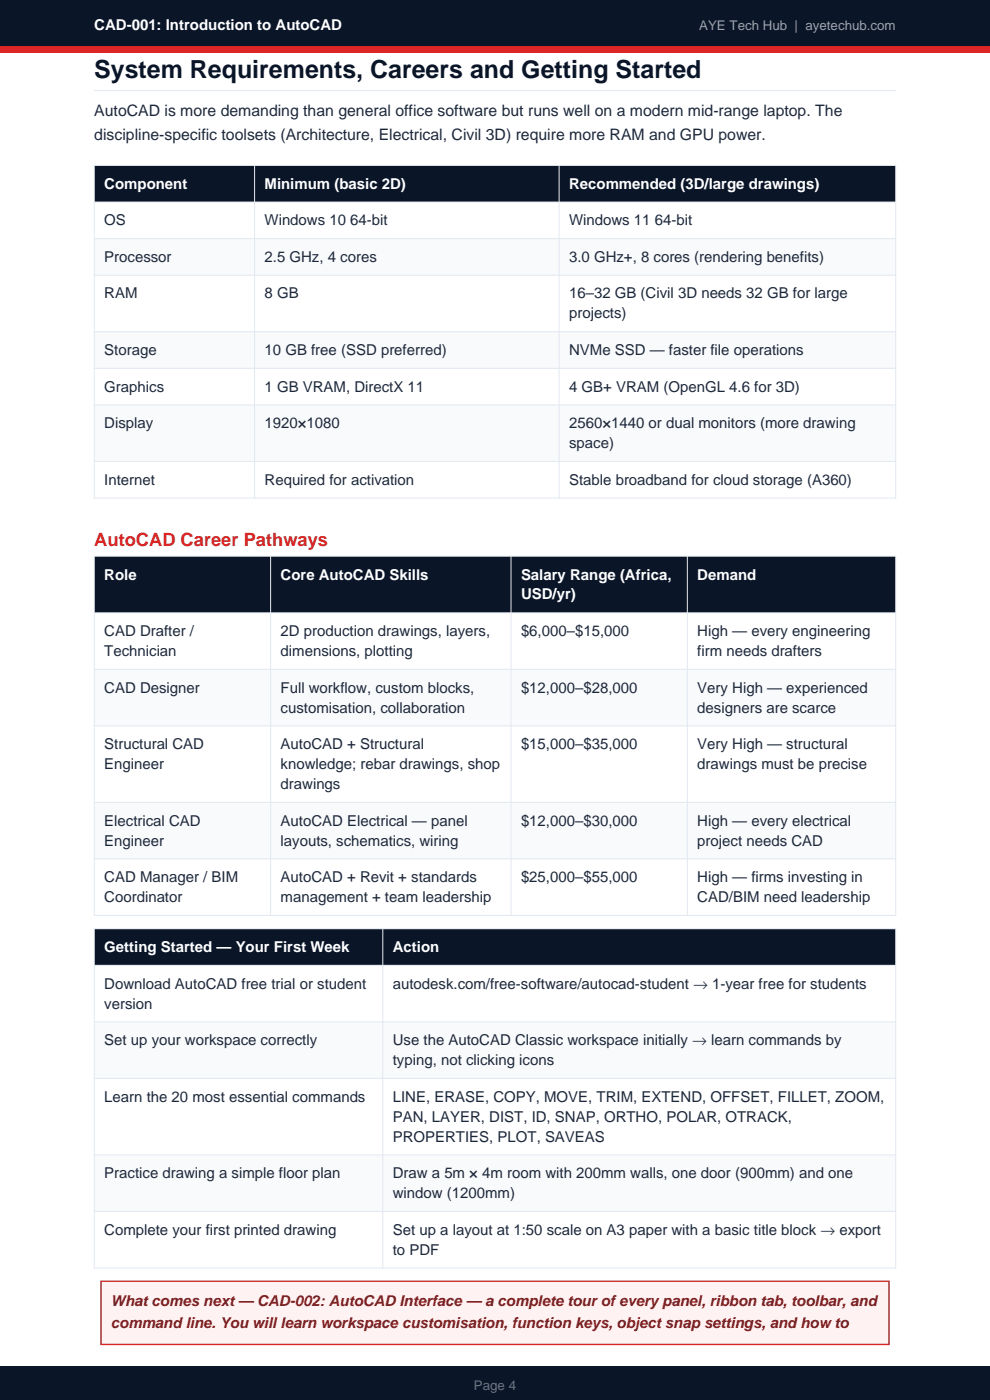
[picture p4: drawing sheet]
<svg xmlns="http://www.w3.org/2000/svg" width="210mm" height="297mm" viewBox="0 0 210 297" stroke-linecap="round" stroke-linejoin="round" font-family="sans-serif">
<defs><g id="words">
<text font-size="5.3" fill="#0a1628" x="20" y="16.6">System Requirements, Careers and Getting Started</text>
<text font-size="3.9" fill="#dc2626" x="20" y="115.9">AutoCAD Career Pathways</text>
<g font-size="3.4" fill="#1e293b">
<text x="20" y="24.7">AutoCAD is more demanding than general office software but runs well on a modern mid-range laptop. The</text>
<text x="20" y="29.6">discipline-specific toolsets (Architecture, Electrical, Civil 3D) require more RAM and GPU power.</text>
</g>
<g font-size="3.2" fill="#fff">
<text x="20" y="6.4">CAD-001: Introduction to AutoCAD</text>
<text x="22.1" y="40">Component</text>
<text x="56.1" y="40">Minimum (basic 2D)</text>
<text x="120.7" y="40">Recommended (3D/large drawings)</text>
<text x="22.1" y="122.9">Role</text>
<text x="59.5" y="122.9">Core AutoCAD Skills</text>
<text x="110.5" y="122.9">Salary Range (Africa,</text>
<text x="147.9" y="122.9">Demand</text>
<text x="110.5" y="127.2">USD/yr)</text>
<text x="22.1" y="202">Getting Started — Your First Week</text>
<text x="83.3" y="202">Action</text>
</g>
<g font-size="3.2" fill="#1e293b">
<text x="22.1" y="47.8">OS</text>
<text x="56.1" y="47.8">Windows 10 64-bit</text>
<text x="120.7" y="47.8">Windows 11 64-bit</text>
<text x="22.1" y="55.6">Processor</text>
<text x="56.1" y="55.6">2.5 GHz, 4 cores</text>
<text x="120.7" y="55.6">3.0 GHz+, 8 cores (rendering benefits)</text>
<text x="22.1" y="63.3">RAM</text>
<text x="56.1" y="63.3">8 GB</text>
<text x="120.7" y="63.3">16–32 GB (Civil 3D needs 32 GB for large</text>
<text x="120.7" y="67.6">projects)</text>
<text x="22.1" y="75.3">Storage</text>
<text x="56.1" y="75.3">10 GB free (SSD preferred)</text>
<text x="120.7" y="75.3">NVMe SSD — faster file operations</text>
<text x="22.1" y="83.1">Graphics</text>
<text x="56.1" y="83.1">1 GB VRAM, DirectX 11</text>
<text x="120.7" y="83.1">4 GB+ VRAM (OpenGL 4.6 for 3D)</text>
<text x="22.1" y="90.8">Display</text>
<text x="56.1" y="90.8">1920×1080</text>
<text x="120.7" y="90.8">2560×1440 or dual monitors (more drawing</text>
<text x="120.7" y="95.1">space)</text>
<text x="22.1" y="102.8">Internet</text>
<text x="56.1" y="102.8">Required for activation</text>
<text x="120.7" y="102.8">Stable broadband for cloud storage (A360)</text>
<text x="22.1" y="134.9">CAD Drafter /</text>
<text x="59.5" y="134.9">2D production drawings, layers,</text>
<text x="110.5" y="134.9">$6,000–$15,000</text>
<text x="147.9" y="134.9">High — every engineering</text>
<text x="22.1" y="139.2">Technician</text>
<text x="59.5" y="139.2">dimensions, plotting</text>
<text x="147.9" y="139.2">firm needs drafters</text>
<text x="22.1" y="146.9">CAD Designer</text>
<text x="59.5" y="146.9">Full workflow, custom blocks,</text>
<text x="110.5" y="146.9">$12,000–$28,000</text>
<text x="147.9" y="146.9">Very High — experienced</text>
<text x="59.5" y="151.2">customisation, collaboration</text>
<text x="147.9" y="151.2">designers are scarce</text>
<text x="22.1" y="158.9">Structural CAD</text>
<text x="59.5" y="158.9">AutoCAD + Structural</text>
<text x="110.5" y="158.9">$15,000–$35,000</text>
<text x="147.9" y="158.9">Very High — structural</text>
<text x="22.1" y="163.2">Engineer</text>
<text x="59.5" y="163.2">knowledge; rebar drawings, shop</text>
<text x="59.5" y="167.4">drawings</text>
<text x="147.9" y="163.2">drawings must be precise</text>
<text x="22.1" y="175.2">Electrical CAD</text>
<text x="22.1" y="179.4">Engineer</text>
<text x="59.5" y="175.2">AutoCAD Electrical — panel</text>
<text x="59.5" y="179.4">layouts, schematics, wiring</text>
<text x="110.5" y="175.2">$12,000–$30,000</text>
<text x="147.9" y="175.2">High — every electrical</text>
<text x="147.9" y="179.4">project needs CAD</text>
<text x="22.1" y="187.1">CAD Manager / BIM</text>
<text x="22.1" y="191.4">Coordinator</text>
<text x="59.5" y="187.1">AutoCAD + Revit + standards</text>
<text x="59.5" y="191.4">management + team leadership</text>
<text x="110.5" y="187.1">$25,000–$55,000</text>
<text x="147.9" y="187.1">High — firms investing in</text>
<text x="147.9" y="191.4">CAD/BIM need leadership</text>
<text x="22.1" y="209.7">Download AutoCAD free trial or student</text>
<text x="83.3" y="209.7">autodesk.com/free-software/autocad-student → 1-year free for students</text>
<text x="22.1" y="214">version</text>
<text x="22.1" y="221.7">Set up your workspace correctly</text>
<text x="83.3" y="221.7">Use the AutoCAD Classic workspace initially → learn commands by</text>
<text x="83.3" y="226">typing, not clicking icons</text>
<text x="22.1" y="233.7">Learn the 20 most essential commands</text>
<text x="83.3" y="233.7">LINE, ERASE, COPY, MOVE, TRIM, EXTEND, OFFSET, FILLET, ZOOM,</text>
<text x="83.3" y="237.9">PAN, LAYER, DIST, ID, SNAP, ORTHO, POLAR, OTRACK,</text>
<text x="83.3" y="242.2">PROPERTIES, PLOT, SAVEAS</text>
<text x="22.1" y="249.9">Practice drawing a simple floor plan</text>
<text x="83.3" y="249.9">Draw a 5m × 4m room with 200mm walls, one door (900mm) and one</text>
<text x="83.3" y="254.2">window (1200mm)</text>
<text x="22.1" y="261.9">Complete your first printed drawing</text>
<text x="83.3" y="261.9">Set up a layout at 1:50 scale on A3 paper with a basic title block → export</text>
<text x="83.3" y="266.2">to PDF</text>
</g>
<g font-size="3.2" fill="#7f1d1d">
<text x="23.5" y="277.1">What comes next — CAD-002: AutoCAD Interface — a complete tour of every panel, ribbon tab, toolbar, and</text>
<text x="23.5" y="281.7">command line. You will learn workspace customisation, function keys, object snap settings, and how to</text>
</g>
<text font-size="2.8" fill="#94a3b8" x="148.3" y="6.4">AYE Tech Hub | ayetechub.com</text>
<text font-size="2.8" fill="#64748b" x="100.5" y="294.9">Page 4</text>
</g></defs>
<path d="M0 0h210v9.9h-210z" fill-rule="evenodd" fill="#0a1628"/>
<path d="M0 9.9h210v1.4h-210z" fill-rule="evenodd" fill="#dc2626"/>
<path d="M0 289.9h210v7.1h-210z" fill-rule="evenodd" fill="#0a1628"/>
<path d="M20 19.2h170" fill="none" stroke="#e2e8f0" stroke-width=".21"/>
<path d="M20 35.1h170v7.8h-170z" fill-rule="evenodd" fill="#0a1628"/>
<path d="M20 42.9h170v7.7h-170z" fill-rule="evenodd" fill="#fff"/>
<path d="M20 50.6h170v7.8h-170z" fill-rule="evenodd" fill="#f8fafc"/>
<path d="M20 58.4h170v12h-170z" fill-rule="evenodd" fill="#fff"/>
<path d="M20 70.4h170v7.7h-170z" fill-rule="evenodd" fill="#f8fafc"/>
<path d="M20 78.1h170v7.8h-170z" fill-rule="evenodd" fill="#fff"/>
<path d="M20 85.9h170v12h-170z" fill-rule="evenodd" fill="#f8fafc"/>
<path d="M20 97.9h170v7.8h-170z" fill-rule="evenodd" fill="#fff"/>
<path d="M20 35.1h170v70.6h-170zM54 35.1v70.6M118.6 35.1v70.6M20 42.9h170M20 50.6h170M20 58.4h170M20 70.4h170M20 78.1h170M20 85.9h170M20 97.9h170" fill="none" stroke="#e2e8f0" stroke-width=".21"/>
<path d="M20 118h170v12h-170z" fill-rule="evenodd" fill="#0a1628"/>
<path d="M20 130h170v12h-170z" fill-rule="evenodd" fill="#fff"/>
<path d="M20 142h170v12h-170z" fill-rule="evenodd" fill="#f8fafc"/>
<path d="M20 154h170v16.2h-170z" fill-rule="evenodd" fill="#fff"/>
<path d="M20 170.2h170v12h-170z" fill-rule="evenodd" fill="#f8fafc"/>
<path d="M20 182.2h170v12h-170z" fill-rule="evenodd" fill="#fff"/>
<path d="M20 118h170v76.2h-170zM57.4 118v76.2M108.4 118v76.2M145.8 118v76.2M20 130h170M20 142h170M20 154h170M20 170.2h170M20 182.2h170" fill="none" stroke="#e2e8f0" stroke-width=".21"/>
<path d="M20 197h170v7.8h-170z" fill-rule="evenodd" fill="#0a1628"/>
<path d="M20 204.8h170v12h-170z" fill-rule="evenodd" fill="#fff"/>
<path d="M20 216.8h170v12h-170z" fill-rule="evenodd" fill="#f8fafc"/>
<path d="M20 228.8h170v16.2h-170z" fill-rule="evenodd" fill="#fff"/>
<path d="M20 245h170v12h-170z" fill-rule="evenodd" fill="#f8fafc"/>
<path d="M20 257h170v12h-170z" fill-rule="evenodd" fill="#fff"/>
<path d="M20 197h170v72h-170zM81.2 197v72M20 204.8h170M20 216.8h170M20 228.8h170M20 245h170M20 257h170" fill="none" stroke="#e2e8f0" stroke-width=".21"/>
<path d="M21.4 271.8h167.2v13.4h-167.2z" fill-rule="evenodd" fill="#fef2f2" stroke="#dc2626" stroke-width=".28"/>
<use href="#words"/>
</svg>
